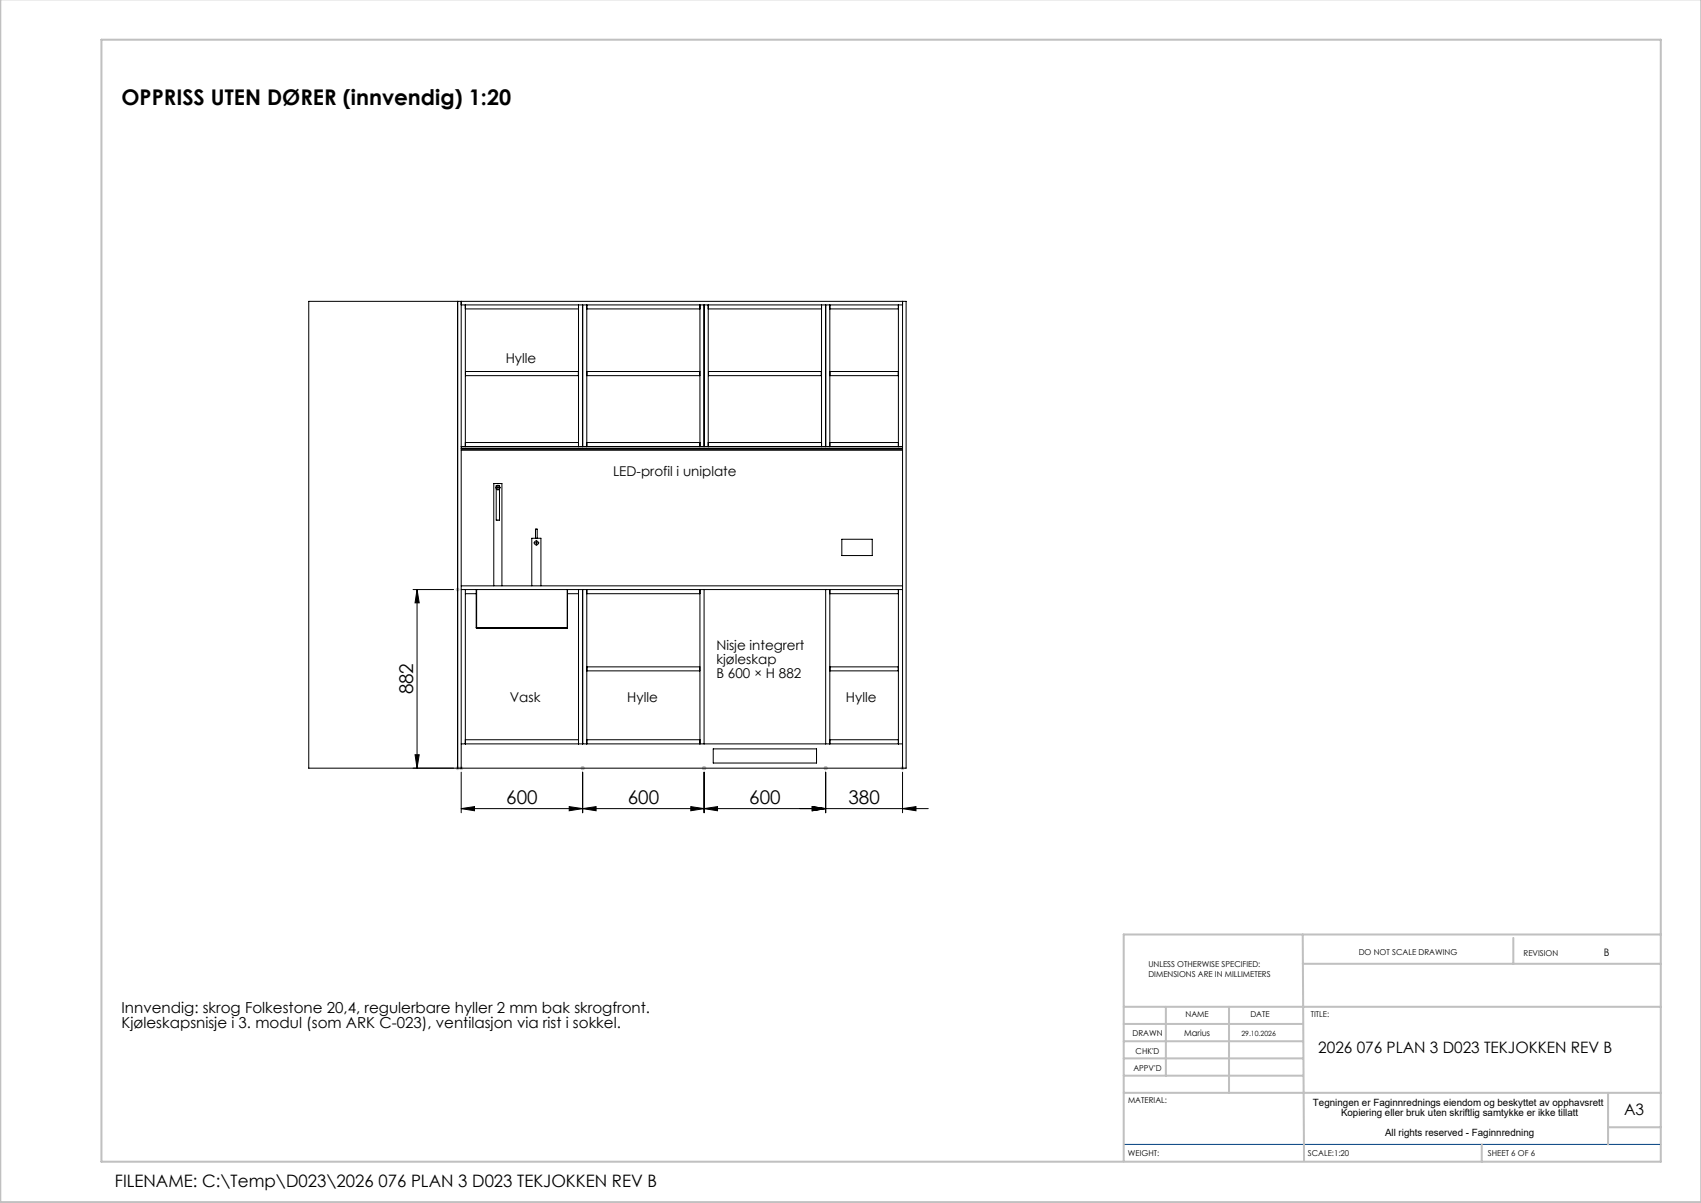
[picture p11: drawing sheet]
<svg xmlns="http://www.w3.org/2000/svg" width="420mm" height="297mm" viewBox="0 0 420 297" stroke-linecap="round" stroke-linejoin="round" font-family="sans-serif">
<defs><g id="words">
<text font-size="5.3" x="30" y="26">OPPRISS UTEN DØRER (innvendig) 1:20</text>
<g font-size="4.7">
<text x="102" y="171.5" transform="rotate(-90 102 171.5)">882</text>
<text x="125" y="198.6">600</text>
<text x="155" y="198.6">600</text>
<text x="185" y="198.6">600</text>
<text x="209.5" y="198.6">380</text>
</g>
<text font-size="4.2" x="28.4" y="293.1">FILENAME: C:\Temp\D023\2026 076 PLAN 3 D023 TEKJOKKEN REV B</text>
<g font-size="3.9">
<text x="325.5" y="259.9">2026 076 PLAN 3 D023 TEKJOKKEN REV B</text>
<text x="401" y="275.4">A3</text>
</g>
<g font-size="3.7">
<text x="30" y="250">Innvendig: skrog Folkestone 20,4, regulerbare hyller 2 mm bak skrogfront.</text>
<text x="30" y="253.8">Kjøleskapsnisje i 3. modul (som ARK C-023), ventilasjon via rist i sokkel.</text>
</g>
<g font-size="3.3">
<text x="124.9" y="89.5">Hylle</text>
<text x="151.4" y="117.4">LED-profil i uniplate</text>
<text x="176.9" y="160.4">Nisje integrert</text>
<text x="176.9" y="163.9">kjøleskap</text>
<text x="176.9" y="167.4">B 600 × H 882</text>
<text x="125.9" y="173.4">Vask</text>
<text x="154.9" y="173.4">Hylle</text>
<text x="208.9" y="173.4">Hylle</text>
</g>
<g font-size="2.5">
<text x="396" y="235.9">B</text>
<text x="324.2" y="273">Tegningen er Faginnrednings eiendom og beskyttet av opphavsrett</text>
<text x="331.1" y="275.4">Kopiering eller bruk uten skriftlig samtykke er ikke tillatt</text>
<text x="342" y="280.4">All rights reserved - Faginnredning</text>
</g>
<text font-size="2.1" x="292.4" y="255.9">Marius</text>
<g font-size="2">
<text x="283.6" y="238.6">UNLESS OTHERWISE SPECIFIED:</text>
<text x="335.5" y="235.8">DO NOT SCALE DRAWING</text>
<text x="376.2" y="236">REVISION</text>
<text x="283.6" y="241.1">DIMENSIONS ARE IN MILLIMETERS</text>
<text x="292.7" y="251.1">NAME</text>
<text x="308.7" y="251.1">DATE</text>
<text x="323.7" y="251.1">TITLE:</text>
<text x="279.6" y="255.9">DRAWN</text>
<text x="280.4" y="260.1">CHK'D</text>
<text x="279.9" y="264.4">APPV'D</text>
<text x="278.5" y="272.3">MATERIAL:</text>
<text x="278.5" y="285.3">WEIGHT:</text>
<text x="323" y="285.4">SCALE:1:20</text>
<text x="367.4" y="285.4">SHEET 6 OF 6</text>
</g>
<text font-size="1.8" x="306.5" y="255.9">29.10.2026</text>
</g></defs>
<g fill="none" stroke="#000" stroke-width=".25">
<path d="M76.2 74.4h147.5v115.2h-147.5zM113 74.4v115.2M113.9 74.4v115.2M113.9 75.3h108.9M114.9 76.3h27.9M114.9 75.3v35M142.8 75.3v35M143.9 75.3v35M144.9 76.3h27.9M144.9 75.3v35M172.8 75.3v35M173.8 75.3v35"/>
<path d="M174.9 76.3h27.9M174.9 75.3v35M202.8 75.3v35M203.9 75.3v35M204.9 75.3v35M204.9 76.3h16.9M221.8 75.3v35M222.8 74.4v115.2M114.9 91.7h27.9v1h-27.9zM144.9 91.7h27.9v1h-27.9zM174.9 91.7h27.9v1h-27.9zM204.9 91.7h16.9v1h-16.9z"/>
<path d="M113.9 110.3h108.9M113.9 110.8h108.9M113.9 111.2h108.9M114.9 109.3h27.9M144.9 109.3h27.9M174.9 109.3h27.9M204.9 109.3h16.9M122.5 120.1v-.2h.8v.2M122.5 120.7v7.7h.8v-7.7M122.8 120.4h.2M122.9 120.3v.2M132.2 132.9v-2.3h.4v2.3"/>
<path d="M132.3 134.1h.3M132.4 133.9v.3M207.9 133.1h7.5v4.1h-7.5zM102 145.6h10M103 145.6l.5 3.2h-1zM103 145.6v44M113.9 145.6h108.9M113.9 144.6h108.9M114.9 145.6v38.1M114.9 146.6h2.7M117.6 145.6v9.4h22.5v-9.4M117.6 155h22.5"/>
<path d="M117.7 145.6v9.4M121.9 144.6v-25.2h2v25.2M131.3 144.6v-11.7h2.3v11.7M140.1 145.6v9.4M140.1 146.6h2.7M142.8 145.6v38.1M143.9 145.6v38.1M144.9 145.6v38.1M144.9 146.6h27.9M172.8 145.6v38.1M173.8 145.6v38.1M203.9 145.6v38.1"/>
<path d="M204.9 145.6v38.1M204.9 146.6h16.9M221.8 145.6v38.1M144.9 164.6h27.9v1h-27.9zM204.9 164.6h16.9v1h-16.9zM102.5 186.3h1l-.5 3.3zM113.9 199.6l3.3-.5v1.1zM113.9 190.6v10.1M113.9 199.6h115.3M113.9 183.7h108.9M114.9 182.6h27.9M140.5 199.1l3.4 .5-3.4 .6z"/>
<path d="M143.9 199.6l3.3-.5v1.1zM143.9 190.6v10.1M144.9 182.6h27.9M170.6 199.1l3.2 .5-3.2 .6zM173.8 199.6l3.4-.5v1.1zM173.8 190.6v10.1M176.1 184.9h25.5v3.5h-25.5zM200.6 199.1l3.3 .5-3.3 .6zM203.9 190.6v10.1M204.9 182.6h16.9M222.8 199.6l3.4-.5v1.1zM222.8 190.6v10.1"/>
<circle cx="122.9" cy="120.4" r=".49"/>
<circle cx="132.4" cy="134" r=".5"/>
</g>
<g fill="none" stroke="#c0c0c0" stroke-width=".25">
<path d="M112.5 145.6h1M112.6 145.2l.7 .7M113 145.1v.9M113.3 145.2l-.7 .7M112.5 189.6h1.9M112.6 189.3l.7 .7M113 189.2v.9M113.3 189.3l-.7 .7M113.5 189.3l.7 .7M113.9 189.2v.9M114.2 189.3l-.7 .7M143.4 189.6h1"/>
<path d="M143.5 189.3l.7 .7M143.9 189.2v.9M144.2 189.3l-.7 .7M173.4 189.6h1M173.5 189.3l.7 .7M173.8 189.2v.9M174.2 189.3l-.7 .7M203.4 189.6h1M203.5 189.3l.7 .7M203.9 189.2v.9M204.2 189.3l-.7 .7M222.4 189.6h1"/>
<path d="M222.5 189.3l.7 .7M222.8 189.2v.9M223.2 189.3l-.7 .7"/>
</g>
<path d="M122.7 120.4h-.4M123 120.1v-.3M123 120.6v.4M123.2 120.4h.4M132.2 134h-.4M132.4 133.8v-.4M132.4 134.3v.4M132.7 134h.4" fill="none" stroke="#000" stroke-width=".25" stroke-dasharray="15.2 1.3 1.3 1.3"/>
<path d="M277.5 282.5h132.6" fill="none" stroke="#004080" stroke-width=".25"/>
<g fill="none" stroke="#c0c0c0" stroke-width=".5">
<path d="M.1 -.1v296.9h419.9M25 9.8h385.1v277h-385.1zM321.7 230.7l.3 55.8M321.7 237.9h88.4M373.7 231.6v6.3M410.1 230.7h-132.6v56M277.5 248.6h132.6M277.5 257.1h44.2M277.5 252.8h44.2M287.9 248.6v17M303.5 248.6v21.2M277.5 265.6h44.2"/>
<path d="M277.5 261.3h44.2M277.5 269.8h132.6M397.1 269.8v12.7M397.1 278.3h13M365.9 282.5v4.3"/>
</g>
<g fill="#000">
<path d="M102.5 186.3h1l-.5 3.3zM103 145.6l.5 3.2h-1z"/>
<path d="M113.9 199.6l3.3-.5v1.1zM140.5 199.1l3.4 .5-3.4 .6zM143.9 199.6l3.3-.5v1.1zM170.6 199.1l3.2 .5-3.2 .6zM173.8 199.6l3.4-.5v1.1zM200.6 199.1l3.3 .5-3.3 .6zM200.6 199.1l3.3 .5-3.3 .6zM222.8 199.6l3.4-.5v1.1z"/>
</g>
<use href="#words"/>
</svg>
